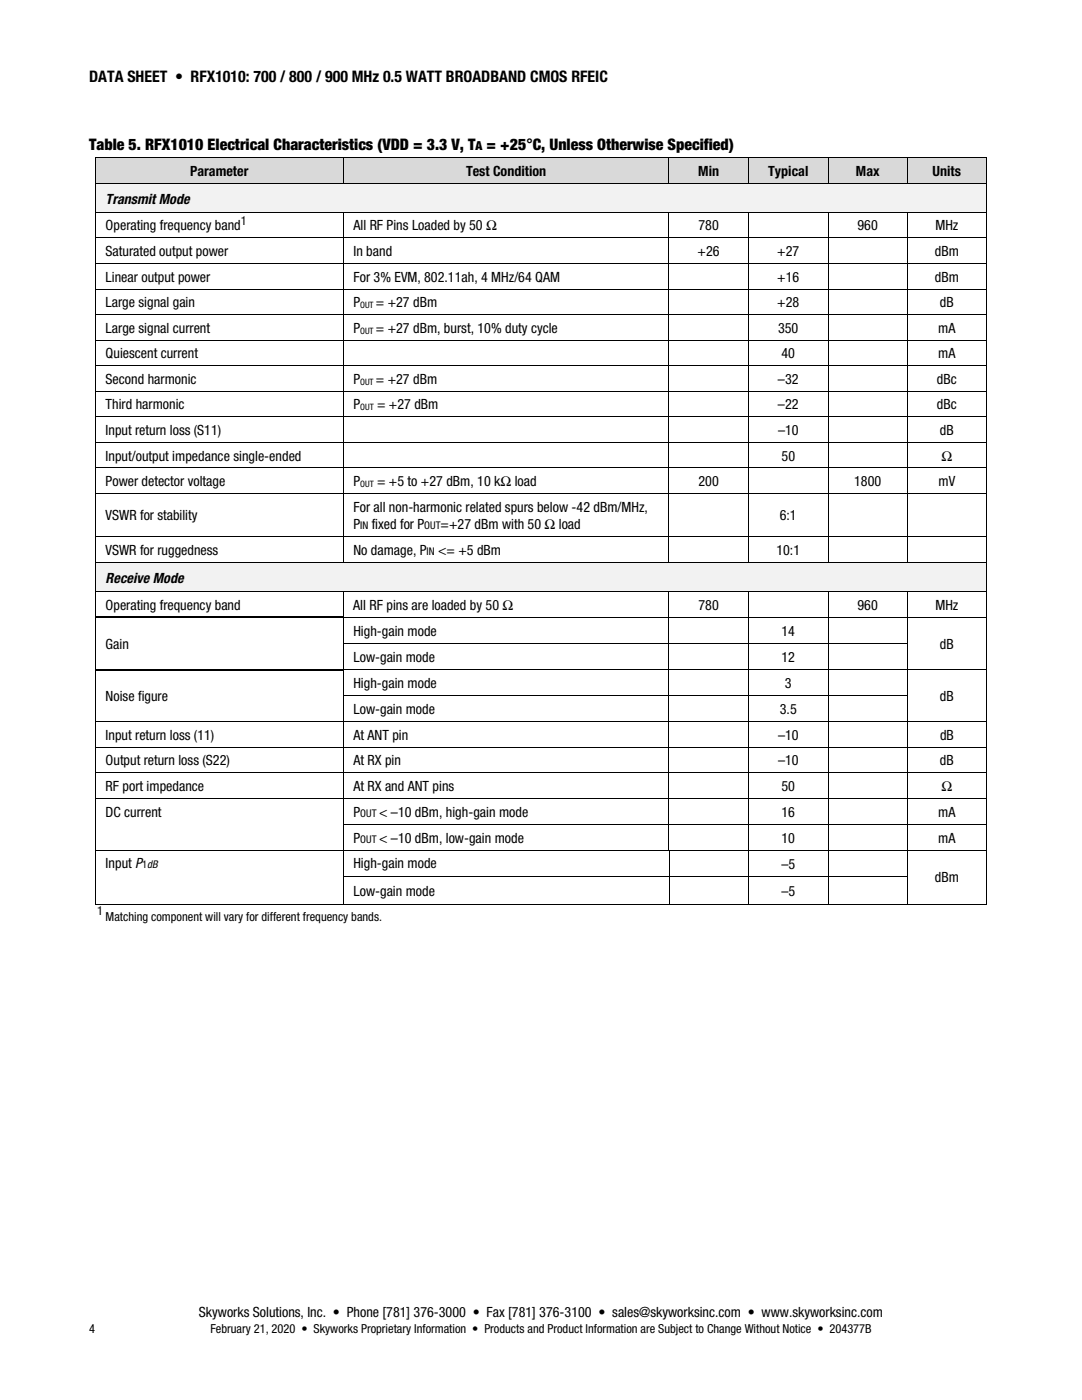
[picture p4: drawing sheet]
<svg xmlns="http://www.w3.org/2000/svg" width="216mm" height="279mm" viewBox="0 0 216 279" stroke-linecap="round" stroke-linejoin="round" font-family="sans-serif">
<defs><g id="words">
<g font-size="3.2">
<text x="17.8" y="16.4">DATA SHEET • RFX1010: 700 / 800 / 900 MHz 0.5 WATT BROADBAND CMOS RFEIC</text>
<text x="17.8" y="29.9">Table 5. RFX1010 Electrical Characteristics (VDD = 3.3 V, T = +25°C, Unless Otherwise Specified)</text>
</g>
<g font-size="2.8">
<text x="38" y="35.1">Parameter</text>
<text x="93" y="35.1">Test Condition</text>
<text x="139.3" y="35.1">Min</text>
<text x="153.3" y="35.1">Typical</text>
<text x="170.8" y="35.1">Max</text>
<text x="186.1" y="35.1">Units</text>
<text x="21.1" y="40.7">Transmit Mode</text>
<text x="21.1" y="46">Operating frequency band</text>
<text x="70.5" y="46">All RF Pins Loaded by 50 Ω</text>
<text x="139.4" y="46">780</text>
<text x="171.1" y="46">960</text>
<text x="186.6" y="46">MHz</text>
<text x="21.1" y="51.1">Saturated output power</text>
<text x="70.5" y="51.1">In band</text>
<text x="139.2" y="51.1">+26</text>
<text x="155.1" y="51.1">+27</text>
<text x="186.5" y="51.1">dBm</text>
<text x="21.1" y="56.2">Linear output power</text>
<text x="70.5" y="56.2">For 3% EVM, 802.11ah, 4 MHz/64 QAM</text>
<text x="155.1" y="56.2">+16</text>
<text x="186.5" y="56.2">dBm</text>
<text x="21.1" y="61.3">Large signal gain</text>
<text x="70.5" y="61.3">P</text>
<text x="75" y="61.3">= +27 dBm</text>
<text x="155.1" y="61.3">+28</text>
<text x="187.6" y="61.3">dB</text>
<text x="21.1" y="66.4">Large signal current</text>
<text x="21.1" y="71.5">Quiescent current</text>
<text x="70.5" y="66.4">P</text>
<text x="75" y="66.4">= +27 dBm, burst, 10% duty cycle</text>
<text x="155.3" y="66.4">350</text>
<text x="155.9" y="71.5">40</text>
<text x="187.2" y="71.5">mA</text>
<text x="187.2" y="66.4">mA</text>
<text x="21.1" y="76.6">Second harmonic</text>
<text x="70.5" y="76.6">P</text>
<text x="75" y="76.6">= +27 dBm</text>
<text x="155.2" y="76.6">–32</text>
<text x="186.9" y="76.6">dBc</text>
<text x="21.1" y="81.7">Third harmonic</text>
<text x="70.5" y="81.7">P</text>
<text x="75.2" y="81.7">= +27 dBm</text>
<text x="155.2" y="81.7">–22</text>
<text x="187" y="81.7">dBc</text>
<text x="21.1" y="86.8">Input return loss (S11)</text>
<text x="155.2" y="86.8">–10</text>
<text x="187.6" y="86.8">dB</text>
<text x="21.1" y="91.9">Input/output impedance single-ended</text>
<text x="155.9" y="91.9">50</text>
<text x="187.9" y="91.9">Ω</text>
<text x="21.1" y="97">Power detector voltage</text>
<text x="70.5" y="97">P</text>
<text x="75.2" y="97">= +5 to +27 dBm, 10 kΩ load</text>
<text x="139.4" y="97">200</text>
<text x="170.4" y="97">1800</text>
<text x="187.3" y="97">mV</text>
<text x="21.1" y="103.9">VSWR for stability</text>
<text x="70.5" y="102.1">For all non-harmonic related spurs below -42 dBm/MHz,</text>
<text x="70.5" y="105.6">P</text>
<text x="74.2" y="105.6">fixed for P</text>
<text x="87.9" y="105.6">=+27 dBm with 50 Ω load</text>
<text x="155.6" y="103.9">6:1</text>
<text x="21.1" y="110.7">VSWR for ruggedness</text>
<text x="70.5" y="110.7">No damage, P</text>
<text x="87.4" y="110.7">&lt;= +5 dBm</text>
<text x="154.9" y="110.7">10:1</text>
<text x="21.1" y="116.4">Receive Mode</text>
<text x="21.1" y="121.6">Operating frequency band</text>
<text x="70.5" y="121.6">All RF pins are loaded by 50 Ω</text>
<text x="139.4" y="121.6">780</text>
<text x="171.1" y="121.6">960</text>
<text x="186.6" y="121.6">MHz</text>
<text x="21.1" y="129.5">Gain</text>
<text x="70.5" y="126.9">High-gain mode</text>
<text x="155.9" y="126.9">14</text>
<text x="187.6" y="129.5">dB</text>
<text x="70.5" y="137.3">High-gain mode</text>
<text x="70.5" y="132.1">Low-gain mode</text>
<text x="155.9" y="132.1">12</text>
<text x="156.6" y="137.3">3</text>
<text x="21.1" y="139.9">Noise figure</text>
<text x="70.5" y="142.6">Low-gain mode</text>
<text x="155.6" y="142.6">3.5</text>
<text x="187.6" y="139.9">dB</text>
<text x="21.1" y="147.7">Input return loss (11)</text>
<text x="70.5" y="147.7">At ANT pin</text>
<text x="155.2" y="147.7">–10</text>
<text x="187.6" y="147.7">dB</text>
<text x="21.1" y="152.8">Output return loss (S22)</text>
<text x="70.5" y="152.8">At RX pin</text>
<text x="155.2" y="152.8">–10</text>
<text x="187.6" y="152.8">dB</text>
<text x="21.1" y="157.9">RF port impedance</text>
<text x="70.5" y="157.9">At RX and ANT pins</text>
<text x="155.9" y="157.9">50</text>
<text x="187.9" y="157.9">Ω</text>
<text x="21.1" y="163">DC current</text>
<text x="70.5" y="163">P</text>
<text x="75.6" y="163">&lt; –10 dBm, high-gain mode</text>
<text x="155.9" y="163">16</text>
<text x="187.2" y="163">mA</text>
<text x="21.1" y="173.3">Input P</text>
<text x="70.5" y="168.2">P</text>
<text x="70.5" y="173.3">High-gain mode</text>
<text x="75.6" y="168.2">&lt; –10 dBm, low-gain mode</text>
<text x="155.9" y="173.4">–5</text>
<text x="155.9" y="168.2">10</text>
<text x="187.2" y="168.2">mA</text>
<text x="70.5" y="178.7">Low-gain mode</text>
<text x="155.9" y="178.8">–5</text>
<text x="186.5" y="176.1">dBm</text>
<text x="39.7" y="262.8">Skyworks Solutions, Inc. • Phone [781] 376-3000 • Fax [781] 376-3100 • sales@skyworksinc.com • www.skyworksinc.com</text>
</g>
<g font-size="2.5">
<text x="94.9" y="29.9">A</text>
<text x="48.1" y="44.9">1</text>
<text x="19.4" y="182.7">1</text>
<text x="21.1" y="183.7">Matching component will vary for different frequency bands.</text>
<text x="17.8" y="266.1">4</text>
<text x="42" y="266.1">February 21, 2020 • Skyworks Proprietary Information • Products and Product Information are Subject to Change Without Notice • 204377B</text>
</g>
<g font-size="2.1">
<text x="71.9" y="105.6">IN</text>
<text x="84.7" y="105.6">OUT</text>
<text x="85.1" y="110.7">IN</text>
<text x="71.9" y="163">OUT</text>
<text x="28.3" y="173.3">1dB</text>
<text x="71.9" y="168.2">OUT</text>
</g>
<g font-size="1.8">
<text x="71.9" y="61.5">OUT</text>
<text x="71.9" y="66.6">OUT</text>
<text x="71.9" y="76.8">OUT</text>
<text x="71.9" y="81.9">OUT</text>
<text x="71.9" y="97.2">OUT</text>
</g>
</g></defs>
<g fill="#d9d9d9">
<path d="M19.1 31.6h49.3v4.9h-49.3z"/>
<path d="M21.1 31.6h45.4v4.9h-45.4z"/>
<path d="M68.6 31.6h64.8v4.9h-64.8z"/>
<path d="M70.5 31.6h60.9v4.9h-60.9z"/>
<path d="M133.6 31.6h15.7v4.9h-15.7z"/>
<path d="M135.5 31.6h11.8v4.9h-11.8z"/>
<path d="M149.4 31.6h15.8v4.9h-15.8z"/>
<path d="M151.4 31.6h11.8v4.9h-11.8z"/>
<path d="M165.3 31.6h15.7v4.9h-15.7z"/>
<path d="M167.3 31.6h11.7v4.9h-11.7z"/>
<path d="M181.1 31.6h15.6v4.9h-15.6z"/>
<path d="M183.1 31.6h11.7v4.9h-11.7z"/>
</g>
<path d="M19 31.4h.1v.2h-.1zM196.8 31.4h.1v.2h-.1z" fill="#000"/>
<path d="M19 31.5h177.9M19 31.6v4.9M68.5 31.6v4.9M133.5 31.6v4.9M149.4 31.6v4.9M165.2 31.6v4.9M181 31.6v4.9M196.8 31.6v4.9" fill="none" stroke="#000" stroke-width=".2"/>
<g fill="#f2f2f2">
<path d="M19.1 36.7h177.7v5.6h-177.7z"/>
<path d="M21.1 36.7h173.7v5.6h-173.7z"/>
</g>
<g fill="none" stroke="#000" stroke-width=".2">
<path d="M19 36.6h177.9M19 36.7v5.6M196.8 36.7v5.6M19 42.4h177.9M19 47.5h177.9M19 52.6h177.9M19 57.7h177.9M19 42.5v4.9M19 47.6v4.9M19 52.7v4.9M19 57.8v4.9M68.5 42.5v4.9"/>
<path d="M68.5 47.6v4.9M68.5 52.7v4.9M68.5 57.8v4.9M133.5 42.5v4.9M133.5 47.6v4.9M133.5 52.7v4.9M133.5 57.8v4.9M149.4 42.5v4.9M149.4 47.6v4.9M149.4 52.7v4.9M149.4 57.8v4.9M165.2 42.5v4.9"/>
<path d="M165.2 47.6v4.9M165.2 52.7v4.9M165.2 57.8v4.9M181 42.5v4.9M181 47.6v4.9M181 52.7v4.9M181 57.8v4.9M196.8 42.5v4.9M196.8 47.6v4.9M196.8 52.7v4.9M196.8 57.8v4.9M19 62.8h177.9"/>
<path d="M19 67.9h177.9M19 73h177.9M19 78.1h177.9M19 62.9v4.9M19 68v4.9M19 73.1v4.9M19 78.2v4.9M68.5 62.9v4.9M68.5 68v4.9M68.5 73.1v4.9M68.5 78.2v4.9M133.5 62.9v4.9"/>
<path d="M133.5 68v4.9M133.5 73.1v4.9M133.5 78.2v4.9M149.4 62.9v4.9M149.4 68v4.9M149.4 73.1v4.9M149.4 78.2v4.9M165.2 62.9v4.9M165.2 68v4.9M165.2 73.1v4.9M165.2 78.2v4.9M181 62.9v4.9"/>
<path d="M181 68v4.9M181 73.1v4.9M181 78.2v4.9M196.8 62.9v4.9M196.8 68v4.9M196.8 73.1v4.9M196.8 78.2v4.9M19 83.2h177.9M19 88.3h177.9M19 93.4h177.9M19 98.5h177.9M19 83.3v4.9"/>
<path d="M19 88.4v4.9M19 93.5v4.9M19 98.6v8.4M68.5 83.3v4.9M68.5 88.4v4.9M68.5 93.5v4.9M68.5 98.6v8.4M133.5 83.3v4.9M133.5 88.4v4.9M133.5 93.5v4.9M133.5 98.6v8.4M149.4 83.3v4.9"/>
<path d="M149.4 88.4v4.9M149.4 93.5v4.9M149.4 98.6v8.4M165.2 83.3v4.9M165.2 88.4v4.9M165.2 93.5v4.9M165.2 98.6v8.4M181 83.3v4.9M181 88.4v4.9M181 93.5v4.9M181 98.6v8.4M196.8 83.3v4.9"/>
<path d="M196.8 88.4v4.9M196.8 93.5v4.9M196.8 98.6v8.4M19 107.1h177.9M19 107.2v4.9M68.5 107.2v4.9M133.5 107.2v4.9M149.4 107.2v4.9M165.2 107.2v4.9M181 107.2v4.9M196.8 107.2v4.9"/>
</g>
<g fill="#f2f2f2">
<path d="M19.1 112.3h177.7v5.6h-177.7z"/>
<path d="M21.1 112.3h173.7v5.6h-173.7z"/>
</g>
<g fill="none" stroke="#000" stroke-width=".2">
<path d="M19 112.2h177.9M19 118h177.9M19 112.3v5.6M19 118.1v5M68.5 118.1v5M133.5 118.1v5M149.4 118.1v5M165.2 118.1v5M181 118.1v5M196.8 112.3v5.6M196.8 118.1v5M19 123.3v5"/>
<path d="M19 128.6v4.9M19 133.8v4.9M19 139v5M68.5 123.3v5M68.5 128.6v4.9M68.5 133.8v4.9M68.5 139v5M68.6 123.1h64.8M68.6 128.4h64.8M68.6 133.6h64.8M68.6 138.8h64.8M133.5 123.3v5"/>
<path d="M133.5 128.6v4.9M133.5 133.8v4.9M133.5 139v5M133.6 123.1h15.7M133.6 128.4h15.7M133.6 133.6h15.7M133.6 138.8h15.7M149.4 123.3v5M149.4 128.6v4.9M149.4 133.8v4.9M149.4 139v5M149.4 123.1h15.8"/>
<path d="M149.4 128.4h15.8M149.4 133.6h15.8M149.4 138.8h15.8M165.2 123.3v5M165.2 128.6v4.9M165.2 133.8v4.9M165.2 139v5M165.3 123.1h15.7M165.3 128.4h15.7M165.3 133.6h15.7M165.3 138.8h15.7M181 123.3v5"/>
<path d="M181 128.6v4.9M181 133.8v4.9M181 139v5M181.1 123.1h15.7M181.1 133.6h15.7M196.8 123.3v5M196.8 128.6v4.9M196.8 133.8v4.9M196.8 139v5M19 144h177.9M19 149.1h177.9M19 154.2h177.9"/>
<path d="M19 159.3h177.9M19 144.1v5M19 149.2v5M19 154.3v5M19 159.4v5M68.5 144.1v5M68.5 149.2v5M68.5 154.3v5M68.5 159.4v5M133.5 144.1v5M133.5 149.2v5M133.5 154.3v5"/>
<path d="M133.5 159.4v5M149.4 144.1v5M149.4 149.2v5M149.4 154.3v5M149.4 159.4v5M165.2 144.1v5M165.2 149.2v5M165.2 154.3v5M165.2 159.4v5M181 144.1v5M181 149.2v5M181 154.3v5"/>
<path d="M181 159.4v5M196.8 144.1v5M196.8 149.2v5M196.8 154.3v5M196.8 159.4v5M19 169.7h177.9M19 164.7v4.9M19 169.8v5.1M19 175.2v5.3M68.5 164.7v4.9M68.5 169.8v5.1M68.5 175.2v5.3"/>
<path d="M68.6 164.5h64.8M68.6 175h64.9M133.5 164.7v4.9M133.6 164.5h15.7M133.6 169.8v5.1M133.6 175.2v5.3M133.7 175h15.6M149.4 164.7v4.9M149.4 169.8v5.1M149.4 175.2v5.3M149.4 164.5h15.8M149.4 175h15.8"/>
<path d="M165.2 164.7v4.9M165.2 169.8v5.1M165.2 175.2v5.3M165.3 164.5h15.7M165.3 175h15.7M181 164.7v4.9M181 169.8v5.1M181 175.2v5.3M181.1 164.5h15.7M196.8 164.7v4.9M196.8 169.8v5.1M196.8 175.2v5.3"/>
<path d="M19 180.4h49.4M68.6 180.4h64.9M133.7 180.4h15.6M149.4 180.4h15.8M165.3 180.4h15.7M181.1 180.4h15.7"/>
</g>
<g fill="#000">
<path d="M19 123.1h.1v.2h-.1zM19 128.3h.1v.3h-.1zM19 133.5h.1v.3h-.1zM19 138.7h.1v.3h-.1zM68.4 123.1h.2v.2h-.2zM68.4 128.3h.2v.3h-.2zM68.4 133.5h.2v.3h-.2zM68.4 138.7h.2v.3h-.2zM133.4 123.1h.2v.2h-.2zM133.4 128.3h.2v.3h-.2zM133.4 133.5h.2v.3h-.2zM133.4 138.7h.2v.3h-.2z"/>
<path d="M149.3 123.1h.1v.2h-.1zM149.3 128.3h.1v.3h-.1zM149.3 133.5h.1v.3h-.1zM149.3 138.7h.1v.3h-.1zM165.2 123.1h.1v.2h-.1zM165.2 128.3h.1v.3h-.1zM165.2 133.5h.1v.3h-.1zM165.2 138.7h.1v.3h-.1zM181 123.1h.1v.2h-.1zM181 128.3h.1v.3h-.1zM181 133.5h.1v.3h-.1zM181 138.7h.1v.3h-.1z"/>
<path d="M196.8 123.1h.1v.2h-.1zM196.8 128.3h.1v.3h-.1zM196.8 133.5h.1v.3h-.1zM196.8 138.7h.1v.3h-.1zM19 164.4h.1v.3h-.1zM19 174.9h.1v.3h-.1zM68.4 164.4h.2v.3h-.2zM68.4 174.9h.2v.3h-.2zM133.4 164.4h.2v.3h-.2zM133.5 174.9h.2v.3h-.2zM149.3 164.4h.1v.3h-.1zM149.3 174.9h.1v.3h-.1z"/>
<path d="M165.2 164.4h.1v.3h-.1zM165.2 174.9h.1v.3h-.1zM181 164.4h.1v.3h-.1zM181 174.9h.1v.3h-.1zM196.8 164.4h.1v.3h-.1zM196.8 174.9h.1v.3h-.1zM196.8 180.3h.1v.2h-.1z"/>
</g>
<path d="M19.1 123.2h49.3M19.1 133.6h49.3" fill="none" stroke="#000" stroke-width=".25"/>
<use href="#words"/>
</svg>
